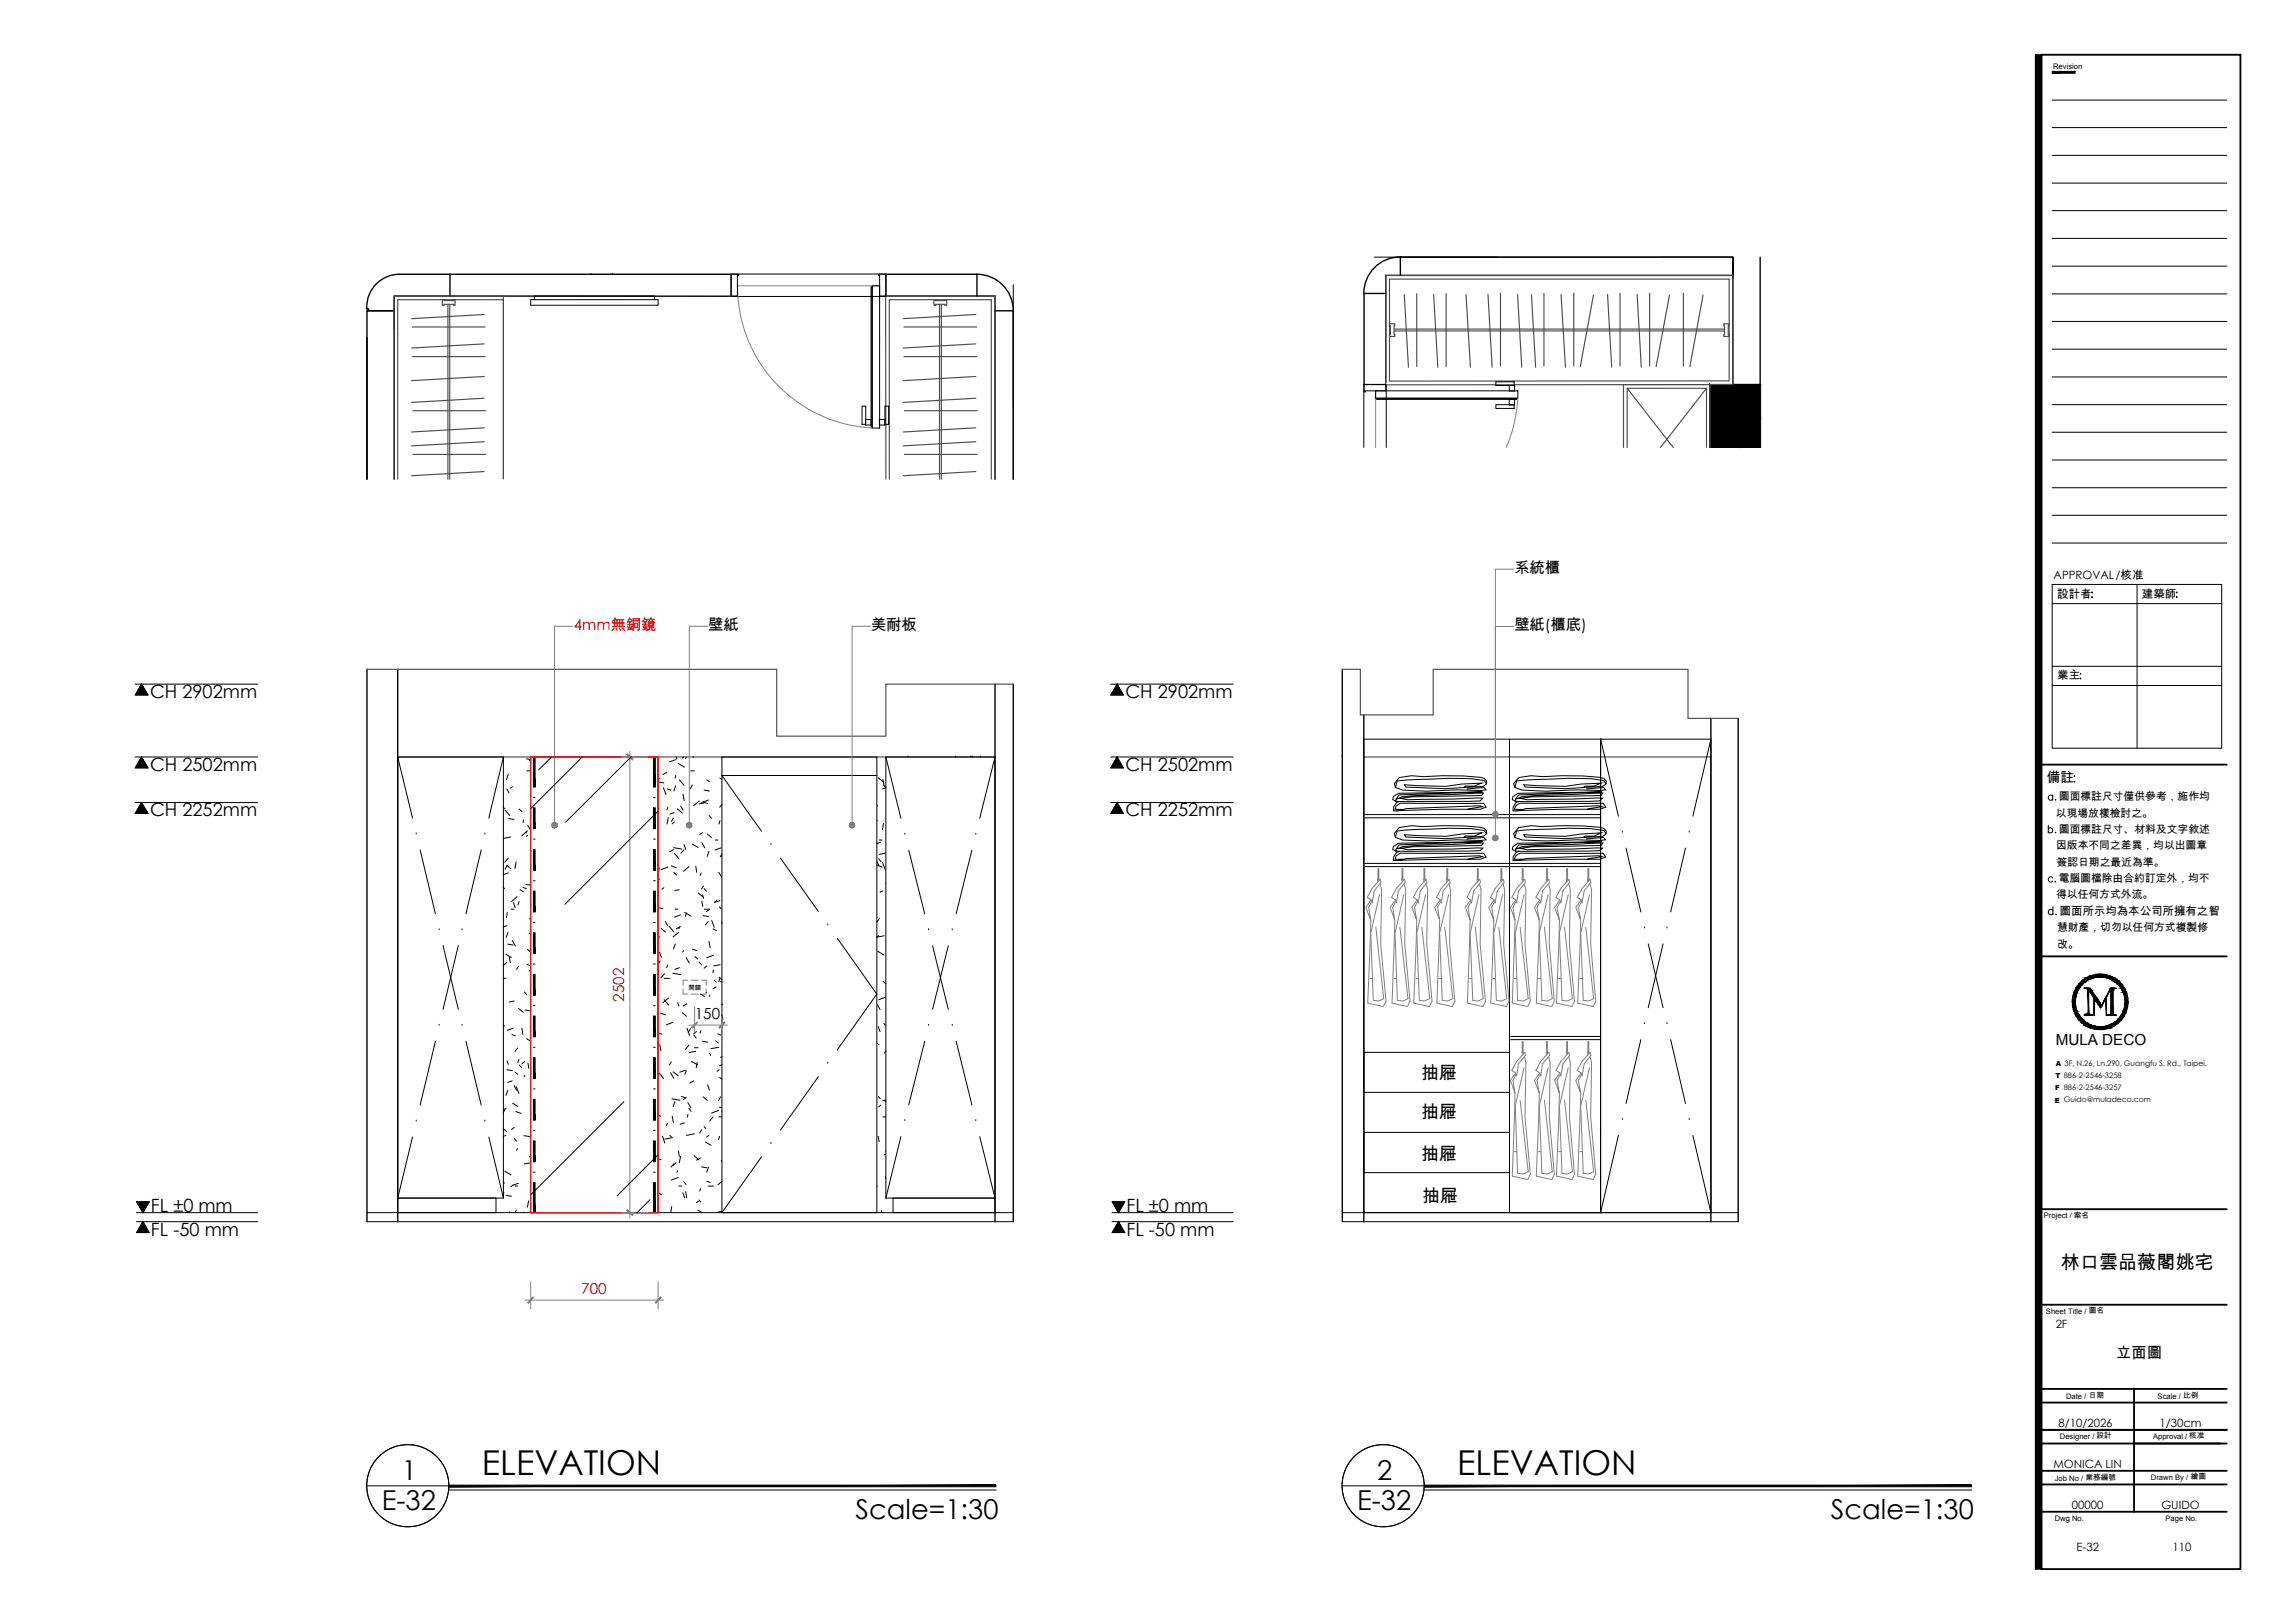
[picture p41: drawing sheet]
<svg xmlns="http://www.w3.org/2000/svg" width="420mm" height="297mm" viewBox="0 0 420 297" stroke-linecap="round" stroke-linejoin="round" font-family="sans-serif">
<defs><g id="words">
<g font-size="6.3">
<text x="88.2" y="269.9">ELEVATION</text>
<text x="266.8" y="269.9">ELEVATION</text>
</g>
<g font-size="5">
<text x="73.6" y="270.9">1</text>
<text x="252.1" y="270.9">2</text>
<text x="69.9" y="276.3">E-32</text>
<text x="156.6" y="278">Scale=1:30</text>
<text x="248.5" y="276.3">E-32</text>
<text x="335.2" y="278">Scale=1:30</text>
</g>
<text font-size="3.5" x="377.3" y="232.3">林口雲品薇閣姚宅</text>
<g font-size="3.3">
<text x="27.5" y="127.7">CH 2902mm</text>
<text x="206" y="127.7">CH 2902mm</text>
<text x="27.5" y="141">CH 2502mm</text>
<text x="206" y="141">CH 2502mm</text>
<text x="27.5" y="149.4">CH 2252mm</text>
<text x="206" y="149.4">CH 2252mm</text>
<text x="260.2" y="197.4">抽屜</text>
<text x="260.2" y="204.6">抽屜</text>
<text x="260.2" y="212.3">抽屜</text>
<text x="27.6" y="221.7">FL ±0 mm</text>
<text x="206.2" y="221.7">FL ±0 mm</text>
<text x="260.4" y="219.9">抽屜</text>
<text x="27.6" y="226.2">FL -50 mm</text>
<text x="206.2" y="226.2">FL -50 mm</text>
</g>
<g font-size="2.8">
<text x="277.2" y="104.9">系統櫃</text>
<text x="129.7" y="115.4">壁紙</text>
<text x="159.5" y="115.4">美耐板</text>
<text x="277.2" y="115.4">壁紙(櫃底)</text>
<text x="127.2" y="186.5">150</text>
<text x="376.3" y="191.3">MULA DECO</text>
<text x="387.4" y="248.5">立面圖</text>
</g>
<g font-size="2.8" fill="#f00">
<text x="105" y="115.4">4mm無銅鏡</text>
<text x="114.3" y="183.3" transform="rotate(-90 114.3 183.3)">2502</text>
<text x="106.4" y="236.9">700</text>
</g>
<text font-size="2.5" x="374.7" y="143.2">備註</text>
<g font-size="2.1">
<text x="376" y="106">APPROVAL/核准</text>
<text x="376.6" y="109.4">設計者</text>
<text x="392.1" y="109.4">建築師</text>
<text x="376.6" y="124.3">業主</text>
<text x="377.1" y="167.4">圖面所示均為本公司所擁有之智</text>
<text x="376.3" y="243.1">2F</text>
<text x="376.9" y="261.2">8/10/2026</text>
<text x="395.4" y="261.2">1/30cm</text>
<text x="375.9" y="268.7">MONICA LIN</text>
<text x="379.3" y="276.2">00000</text>
<text x="395.7" y="276.2">GUIDO</text>
<text x="380.2" y="283.8">E-32</text>
<text x="397.7" y="283.8">110</text>
</g>
<g font-size="2">
<text x="376.4" y="149.5">以現場放樣檢討之。</text>
<text x="376.9" y="146.5">圖面標註尺寸僅供參考，施作均</text>
<text x="376.4" y="155.4">因版本不同之差異，均以出圖章</text>
<text x="376.9" y="152.4">圖面標註尺寸、材料及文字敘述</text>
<text x="376.5" y="158.4">簽認日期之最近為準。</text>
<text x="376.9" y="161.4">電腦圖檔除由合約訂定外，均不</text>
<text x="376.4" y="164.4">得以任何方式外流。</text>
<text x="376.6" y="170.4">慧財產，切勿以任何方式複製修</text>
<text x="376.6" y="173.4">改。</text>
</g>
<g font-size="1.4">
<text x="375.9" y="12.6">Revision</text>
<text x="374.2" y="222.9">Project / 案名</text>
<text x="374.6" y="240.4">Sheet Title / 圖名</text>
<text x="378.2" y="256.1">Date / 日期</text>
<text x="395" y="256.1">Scale / 比例</text>
<text x="377.1" y="263.4">Designer / 設計</text>
<text x="394.2" y="263.4">Approval / 核准</text>
<text x="376.2" y="271">Job No / 業務編號</text>
<text x="393.8" y="270.8">Drawn By / 繪圖</text>
<text x="376.2" y="278.3">Dwg No.</text>
<text x="396.5" y="278.3">Page No.</text>
</g>
<g font-size="1.3">
<text x="376.3" y="197.3">T 886-2-2546-3258</text>
<text x="376.3" y="195.1">A 3F, N.26, Ln.290, Guangfu S. Rd., Taipei.</text>
<text x="376.2" y="201.8">E Guido@muladeco.com</text>
<text x="376.3" y="199.5">F 886-2-2546-3257</text>
</g>
<text font-size="1.2" x="126" y="181.1">開關</text>
</g></defs>
<!-- layer: I-ELEV1 -->
<path d="M67.2 122.5v101.1M72.8 122.5v101.1M182.2 125.2v98.4M185.5 125.2v98.4M245.7 122.5v101.1M249.7 130.8v92.8M313.2 131.5v92.1M318.2 131.5v92.1" fill="none" stroke="#000" stroke-width=".25"/>
<!-- layer: I-ELEV2 -->
<path d="M67.2 122.5h75v12.2h20v-9.5h23.3M72.8 138.5h109.4M245.7 138.5h.1M245.7 122.5h3.3v8.3h13.4v-8.3h46.6v9h9.2M249.7 138.5h63.5" fill="none" stroke="#4c4c4c" stroke-width=".21"/>
<!-- layer: I-ELEV4 -->
<path d="M67.2 221.9h118.3M67.2 223.6h118.3M245.7 221.9h72.5M245.7 223.6h72.5" fill="none" stroke="#000" stroke-width=".18"/>
<!-- layer: I-ELEV252 -->
<g fill="none" stroke="#000" stroke-width=".18">
<path d="M72.8 138.5h19.4v80.8h-19.4zM72.8 138.5l2.7 11.2M92.2 138.5l-2.7 11.2M101 138.5l-2.4 2.4M106.6 138.5l-9.4 9.5M115.5 138.5l-12 12M132.2 138.5h28.3v3.4h-28.3zM162.2 138.5h20v80.8h-20zM162.2 138.5l2.7 11.3M182.2 138.5l-2.8 11.3M245.7 138.5h.1M276.4 135.3v86.6v-29.3h-26.7v7.3h26.7v7.3h-26.7v7.4h26.7"/>
<path d="M293 135.3h20.2v86.6h-20.2zM293 135.3v86.6M293 135.3l3.3 14.1M293.2 135.3h-43.5v86.6h43.3M313.2 135.3l-3.3 14.1M76.2 152.6h.1M76.9 155.6l2.8 11.6M88.1 155.6l-2.8 11.6M88.8 152.6h.1M97.7 146h.3M97.7 153.6h.3M119.6 146h.4"/>
<path d="M119.6 153.6h.4M120.5 148.4l-17.1 17.1M132.2 141.9v80h28.3v-80h-28.3l7.2 10.2M141.1 154.6h.1M142.9 157l6.9 9.8M165.7 152.7h.1M166.4 155.6l2.9 11.6M177.9 155.6l-2.9 11.6M178.6 152.7h.1M249.9 158.6h43.1M249.9 158h43.1M249.9 149.7h43.1"/>
<path d="M249.9 149.1h43.1M297 152.3h.1M297.7 155.2l2.7 11.7M308.6 155.2l-2.7 11.7M309.2 152.3h.1M80.4 170.2h.1M81.1 173l2.8 11.7M83.9 173l-2.8 11.7M84.6 170.2h.1M97.7 161.2h.3M97.7 168.8h.3M97.7 176.4h.3"/>
<path d="M119.6 161.2h.4M119.6 168.8h.4M119.6 176.4h.4M151.6 169.3h.1M153.3 171.7l7.2 10.2-7.2 10.2M170 170.2h.1M170.7 173.1l2.9 11.6M173.6 173.1l-2.9 11.6M174.3 170.2h.1M301.1 169.8h.1M301.8 172.7l2.7 11.7M304.5 172.7l-2.7 11.7"/>
<path d="M305.2 169.8h.1M79.7 190.6l-2.8 11.7M80.4 187.6h.1M84.6 187.6h.1M85.3 190.6l2.8 11.7M97.7 184.1h.3M97.7 191.7h.3M97.7 199.3h.3M119.6 184.1h.4M119.6 191.7h.4M119.6 199.3h.4M149.8 197l-6.9 9.8"/>
<path d="M151.6 194.6h.1M169.3 190.6l-2.9 11.6M170 187.6h.1M174.3 187.6h.1M175 190.6l2.9 11.6M276.6 190.3h16.4M276.6 189.7h16.4M300.4 190.3l-2.7 11.7M301.1 187.4h.1M305.2 187.4h.1M305.9 190.3l2.7 11.7M72.8 219.3h18v2.6h-18z"/>
<path d="M75.5 208.1l-2.7 11.2M76.2 205.2h.1M88.8 205.2h.1M89.5 208.1l2.7 11.2M97.7 206.9h.3M97.7 214.5h.3M114.2 201.6l-17 17.1M119 219.6l-2.4 2.3M119.6 206.9h.4M119.6 214.5h.4M120.5 211.4l-7.5 7.4M139.4 211.7l-7.2 10.2"/>
<path d="M141.1 209.3h.1M163.5 219.3h18.7v2.6h-18.7zM164.9 208l-2.7 11.3M165.7 205.1h.1M178.6 205.1h.1M179.4 208l2.8 11.3M296.3 207.8l-3.3 14.1M297 204.9h.1M309.2 204.9h.1M309.9 207.8l3.3 14.1M97.7 221.9h.3M119.6 221.9h.4"/>
<path d="M276.6 221.9h16.6"/>
</g>
<!-- layer: Accessory -->
<g fill="none" stroke="#000" stroke-width=".18">
<path d="M255.7 155.4l1-.4 2.3-.2 12.6-.5-.4 .5-12.5 .2-2.2 .3 1.2 .2 13.8-.3-.5 .5-15.4 .1v-.4l.6-.8 15.2-.6-15.4 .3-.9 .6-.1 .6 .6 .3M255.7 146.2l1-.4 2.3-.2 12.6-.5-.4 .5-12.5 .2-2.2 .3 1.2 .3 13.8-.3-.5 .5-15.4 .1v-.5l.6-.7 15.2-.6-15.4 .3-.9 .6-.1 .5 .6 .4M256.2 155.8l-.5 .2-.6 .8v.7h1.1M256.2 146.7l-.5 .2-.6 .8v.7h1.1M256.8 157.3h-1.4l.2-.7 .8-.4h15.2l.5 .7-1.1 .4h-7.1l-7.7 .2 1.3-.4 13.4-.5 .5 .2-2.7 .5M267.9 153.3l.4-.3h1.6l1.4-.6-3.7 .2-2.9 .5-7.6-.3 .2 .4 7.3 .3 7-.4 .6-.5-.5-.6-2.2-.3-4.1-.1-5.7 .2-3.9 .3-.3 1.2 1.3 .4 4.3 .2 5.6-.2 4.4 .1 1-.1-.4-.4-3.1 .2M267.9 144.1l.4-.2h1.6l1.4-.6-3.7 .2-2.9 .4-7.6-.3 .2 .4 7.3 .3 7-.4 .6-.4-.5-.6-2.2-.4-4.1-.1-5.7 .2-3.9 .3-.3 1.2 1.3 .5 4.3 .2 5.6-.2 4.4 .1 1-.1-.4-.5-3.1 .3M268.7 148.1l2.7-.5-.5-.1-13.4 .5-1.3 .4 7.7-.3h7.1l1.1-.4-.5-.7h-15.2l-.8 .5-.2 .6 1.4 .1M272.2 152.6v-.5l-.5-.5-.7-.2-3.1-.2-3.8-.1-3.5 .2-2.2-.2-2.2 .4-.9 1.1 .2 .7M272.2 143.5v-.6l-.5-.4-.7-.2-3.1-.3h-3.8l-3.5 .1-2.2-.1-2.2 .3-.9 1.1 .2 .7M277.6 155.4l1-.4 2.3-.2 12.6-.5-.4 .5-12.6 .2-2.2 .3 1.3 .2 13.8-.3-.6 .5-15.3 .1v-.4l.5-.8 15.3-.6-15.4 .3-.9 .6-.1 .6 .6 .3M277.6 146.2l1-.4 2.3-.2 12.6-.5-.4 .5-12.6 .2-2.2 .3 1.3 .3 13.8-.3-.6 .5-15.3 .1v-.5l.5-.7 15.3-.6-15.4 .3-.9 .6-.1 .5 .6 .4"/>
<path d="M278.1 155.8l-.6 .2-.5 .8v.7h1M278.1 146.7l-.6 .2-.5 .8v.7h1M278.7 157.3h-1.5l.3-.7 .8-.4h15.2l.5 .7-1.2 .4h-7l-7.8 .2 1.4-.4 13.3-.5 .6 .2-2.7 .5M289.8 153.3l.4-.3h1.6l1.4-.6-3.8 .2-2.8 .5-7.6-.3 .2 .4 7.3 .3 7-.4 .5-.5-.4-.6-2.3-.3-4-.1-5.7 .2-3.9 .3-.4 1.2 1.4 .4 4.3 .2 5.6-.2 4.3 .1 1.1-.1-.4-.4-3.2 .2M289.8 144.1l.4-.2h1.6l1.4-.6-3.8 .2-2.8 .4-7.6-.3 .2 .4 7.3 .3 7-.4 .5-.4-.4-.6-2.3-.4-4-.1-5.7 .2-3.9 .3-.4 1.2 1.4 .5 4.3 .2 5.6-.2 4.3 .1 1.1-.1-.4-.5-3.2 .3M290.6 148.1l2.7-.5-.6-.1-13.3 .5-1.4 .4 7.8-.3h7l1.2-.4-.5-.7h-15.2l-.8 .5-.3 .6 1.5 .1M294 152.6v-.5l-.4-.5a40.4 40.4 0 0 0-11.2-.3l-2.1-.2-2.3 .4-.9 1.1 .2 .7M294 143.5v-.6l-.4-.4a40.4 40.4 0 0 0-11.2-.4l-2.1-.1-2.3 .3-.9 1.1 .2 .7"/>
</g>
<!-- layer: fo -->
<g fill="none" stroke="#808080" stroke-width=".18">
<path d="M252.3 159h.1v1.9h-.1zM256.7 159h.1v1.9h-.1zM260.7 159h.2v1.9h-.2zM264.9 159h.1v1.9h-.1zM270.5 159h.1v1.9h-.1zM274.8 159h.2v1.9h-.2zM278.7 159h.1v1.9h-.1zM283.1 159h.2v1.9h-.2zM286.8 159h.2v1.9h-.2zM290.7 159h.2v1.9h-.2zM250.8 179.1h.4M251 164.7l-.9 1.4 .9 2.3-.4-2.3 .5-1.1"/>
<path d="M252.6 163.7l-1.6 7.1 .4 12.3 1 .1 .9-.4-1.4-13.1M252.6 161.7l.3 1.1-.1 9.9 .9 10.5-.5 1-2.8-.6 .6-15.2M252.7 160.9l-1.5 1.7-.9 1.6 .7 .5 .2 .6 .4-2.2 1.2-1.6M255.2 179.1h.5M255.5 164.7l-1 1.4 .9 2.3-.4-2.3 .5-1.1M257 163.7l-1.6 7.1 .4 12.3 1 .1 1-.4-1.5-13.1M257 161.7l.3 1.1-.1 9.9 .9 10.5-.4 1-2.9-.6 .6-15.2M257.1 160.9l-1.4 1.7-.9 1.6 .7 .5 .2 .6 .3-2.2 1.3-1.6M259.2 179.1h.5M259.5 164.7l-1 1.4 .9 2.3-.4-2.3 .5-1.1M261 163.7l-1.6 7.1 .4 12.3 1 .1 .9-.4-1.4-13.1M261.1 161.7l.3 1.1-.2 9.9 1 10.5-.5 1-2.9-.6 .6-15.2"/>
<path d="M261.1 160.9l-1.5 1.7-.9 1.6 .8 .5 .1 .6 .4-2.2 1.2-1.6M263.4 179.1h.5M263.7 164.7l-1 1.4 .9 2.3-.4-2.3 .5-1.1M265.2 163.7l-1.6 7.1 .4 12.3 1 .1 1-.4-1.5-13.1M265.3 161.7l.3 1.1-.2 9.9 1 10.5-.5 1-2.8-.6 .5-15.2M265.3 160.9l-1.4 1.7-.9 1.6 .7 .5 .2 .6 .3-2.2 1.3-1.6M269 179.1h.5M269.2 164.7l-.9 1.4 .9 2.3-.4-2.3 .5-1.1M270.8 163.7l-1.6 7.1 .4 12.3 1 .1 .9-.4-1.4-13.1M270.8 161.7l.3 1.1-.1 9.9 .9 10.5-.4 1-2.9-.6 .6-15.2M270.9 160.9l-1.5 1.7-.8 1.6 .6 .5 .2 .6 .4-2.2 1.3-1.6M273.3 179.1h.5"/>
<path d="M273.6 164.7l-1 1.4 .9 2.3-.4-2.3 .5-1.1M275.1 163.7l-1.6 7.1 .4 12.3 1 .1 .9-.4-1.4-13.1M275.2 161.7l.3 1.1-.2 9.9 1 10.5-.5 1-2.9-.6 .6-15.2M275.2 160.9l-1.5 1.7-.8 1.6 .7 .5 .1 .6 .4-2.2 1.3-1.6M277.2 179.1h.5M277.5 164.7l-1 1.4 .9 2.3-.4-2.3 .5-1.1M279 163.7l-1.6 7.1 .4 12.3 1 .1 1-.4-1.5-13.1M279.1 161.7l.3 1.1-.2 9.9 1 10.5-.5 1-2.8-.6 .5-15.2M279.1 160.9l-1.4 1.7-.9 1.6 .7 .5 .2 .6 .3-2.2 1.3-1.6M281.7 179.1h.4M281.9 164.7l-1 1.4 .9 2.3-.4-2.3 .5-1.1M283.4 163.7l-1.6 7.1 .5 12.3 1 .1 .9-.4-1.5-13.1"/>
<path d="M283.5 161.7l.3 1.1-.2 9.9 1 10.5-.5 1-2.8-.6 .5-15.2M283.5 160.9l-1.4 1.7-.9 1.6 .7 .5 .2 .6 .3-2.2 1.3-1.6M285.4 179.1h.4M285.6 164.7l-1 1.4 .9 2.3-.4-2.3 .5-1.1M287.1 163.7l-1.6 7.1 .5 12.3 .9 .1 1-.4-1.5-13.1M287.2 161.7l.3 1.1-.2 9.9 .9 10.5-.4 1-2.9-.6 .6-15.2M287.2 160.9l-1.4 1.7-.9 1.6 .7 .5 .2 .6 .3-2.2 1.3-1.6M289.3 179.1h.4M289.5 164.7l-1 1.4 .9 2.3-.4-2.3 .5-1.1M291 163.7l-1.6 7.1 .5 12.3 .9 .1 1-.4-1.5-13.1M291.1 161.7l.3 1.1-.2 9.9 .9 10.5-.4 1-2.9-.6 .6-15.2M291.1 160.9l-1.5 1.7-.8 1.6 .7 .5 .1 .6 .4-2.2 1.3-1.6"/>
<path d="M277.5 196.4l-1 1.3 .9 2.4-.4-2.4 .5-1M278.7 190.7h.1v1.9h-.1zM279 195.4l-1.6 7 .4 12.3 1 .2 1-.5-1.5-13M279.1 193.4l.3 1.1-.2 9.9 1 10.5-.5 1-2.8-.6 .5-15.2M279.1 192.6l-1.4 1.7-.9 1.6 .7 .5 .2 .5 .3-2.2 1.3-1.5M281.9 196.4l-1 1.3 .9 2.4-.4-2.4 .5-1M283.1 190.7h.2v1.9h-.2zM283.4 195.4l-1.6 7 .5 12.3 1 .2 .9-.5-1.5-13M283.5 193.4l.3 1.1-.2 9.9 1 10.5-.5 1-2.8-.6 .5-15.2M283.5 192.6l-1.4 1.7-.9 1.6 .7 .5 .2 .5 .3-2.2 1.3-1.5M285.6 196.4l-1 1.3 .9 2.4-.4-2.4 .5-1M286.8 190.7h.2v1.9h-.2z"/>
<path d="M287.1 195.4l-1.6 7 .5 12.3 .9 .2 1-.5-1.5-13M287.2 193.4l.3 1.1-.2 9.9 .9 10.5-.4 1-2.9-.6 .6-15.2M287.2 192.6l-1.4 1.7-.9 1.6 .7 .5 .2 .5 .3-2.2 1.3-1.5M289.5 196.4l-1 1.3 .9 2.4-.4-2.4 .5-1M290.7 190.7h.2v1.9h-.2zM291 195.4l-1.6 7 .5 12.3 .9 .2 1-.5-1.5-13M291.1 193.4l.3 1.1-.2 9.9 .9 10.5-.4 1-2.9-.6 .6-15.2M291.1 192.6l-1.5 1.7-.8 1.6 .7 .5 .1 .5 .4-2.2 1.3-1.5M277.2 210.8h.5M281.7 210.8h.4M285.4 210.8h.4M289.3 210.8h.4"/>
</g>
<g fill="none" stroke="#808080" stroke-width=".18">
<path d="M252.3 160.9l-.1 .5M252.4 160.9h.1M252.4 160.9v.3M252.7 160.9l.1 .6M256.7 160.9h.1M256.7 160.9v.5M256.8 160.9l.1 .3M257.1 160.9l.2 .6M260.7 160.9l-.1 .5M260.9 160.9h.1M260.9 160.9v.3M261.1 160.9l.1 .6"/>
<path d="M264.9 160.9h.1M264.9 160.9v.5M265 160.9l.1 .3M265.3 160.9l.2 .6M270.5 160.9l-.1 .5M270.6 160.9l.1 .3M270.9 160.9l.2 .6M274.8 160.9l-.1 .5M275 160.9v.3M275.2 160.9l.2 .6M278.7 160.9h.1M278.7 160.9v.5"/>
<path d="M278.8 160.9h.1M278.9 160.9v.3M279.1 160.9l.2 .6M283.1 160.9v.5M283.3 160.9h.1M283.3 160.9v.3M283.5 160.9l.2 .6M286.8 160.9h.1M286.8 160.9v.5M287 160.9h.1M287 160.9v.3M287.2 160.9l.2 .6"/>
<path d="M290.7 160.9v.5M290.9 160.9h.1M290.9 160.9v.3M291.1 160.9l.2 .6M278.7 192.6h.1M278.7 192.6v.5M278.8 192.6h.1M278.9 192.6v.3M279.1 192.6l.2 .6M283.1 192.6v.5M283.3 192.6h.1M283.3 192.6v.3"/>
<path d="M283.5 192.6l.2 .6M286.8 192.6v.5M286.8 192.6h.1M287 192.6h.1M287 192.6v.3M287.2 192.6l.2 .6M290.7 192.6v.5M290.9 192.6h.1M290.9 192.6v.3M291.1 192.6l.2 .6"/>
</g>
<!-- layer: I-ELEV-TEXT -->
<path d="M25.9 125.2l1.2 2h-2.3zM25.9 138.5l1.2 2h-2.3zM204.5 125.2l1.2 2h-2.3zM204.5 138.5l1.2 2h-2.3zM25.9 146.9l1.2 2h-2.3zM204.5 146.9l1.2 2h-2.3zM25 219.9h2.3l-1.1 2zM203.6 219.9h2.3l-1.1 2zM26.2 223.6l1.1 2h-2.3zM204.8 223.6l1.1 2h-2.3z" fill="#000" stroke="#000" stroke-width=".18"/>
<g fill="none" stroke="#000" stroke-width=".18">
<path d="M24.7 125.2h22.5M24.7 138.5h22.5M25.9 125.2l1.2 2h-2.3zM25.9 138.5l1.2 2h-2.3zM203.3 125.2h22.5M203.3 138.5h22.5M204.5 125.2l1.2 2h-2.3zM204.5 138.5l1.2 2h-2.3zM24.7 146.9h22.5M25.9 146.9l1.2 2h-2.3zM203.3 146.9h22.5M204.5 146.9l1.2 2h-2.3z"/>
<path d="M25 219.9h2.3l-1.1 2zM203.6 219.9h2.3l-1.1 2zM25 221.9h22.2M25 223.6h22.2M26.2 223.6l1.1 2h-2.3zM203.6 221.9h22.2M203.6 223.6h22.2M204.8 223.6l1.1 2h-2.3z"/>
</g>
<!-- layer: I-DWGTITLE -->
<g fill="none" stroke="#000" stroke-width=".18">
<path d="M67.2 271.9h15M82.1 272.7h100.3M245.7 271.9h15.1M260.7 272.7h100.3"/>
<circle cx="74.7" cy="271.9" r="7.5"/>
<circle cx="253.2" cy="271.9" r="7.5"/>
</g>
<g fill="#000" stroke="#000" stroke-width=".18">
<path d="M82.2 271.8v.3l100.1-.3zM82.2 272.1l100.1-.3v.3z"/>
<path d="M260.8 271.8v.3l100.1-.3zM260.8 272.1l100.1-.3v.3z"/>
</g>
<!-- layer: 0 -->
<g fill="#808080" stroke="#808080" stroke-width=".18">
<path d="M126.2 151v.5h-.3zM125.7 151.3l.2 .2 .3-.5zM125.7 151h.5l-.5 .3z"/>
<path d="M125.7 150.8l.5 .2h-.5zM125.7 150.8l.5 .2-.3-.4zM125.9 150.6l.3-.1v.5z"/>
<path d="M126.2 150.5l.2 .1-.2 .4zM126.4 150.6l-.2 .4 .4-.2zM126.2 151l.4-.2 .1 .2z"/>
<path d="M126.2 151h.5l-.1 .3zM126.2 151l.2 .5 .2-.2zM126.2 151l.2 .5h-.2z"/>
<path d="M156 151v.5h-.3zM155.5 151.3l.2 .2 .3-.5zM155.5 151h.5l-.5 .3z"/>
<path d="M155.5 150.8l.5 .2h-.5zM155.5 150.8l.5 .2-.3-.4zM155.7 150.6l.3-.1v.5z"/>
<path d="M156 150.5l.3 .1-.3 .4zM156.3 150.6l-.3 .4 .4-.2zM156 151l.4-.2 .1 .2z"/>
<path d="M156 151h.5l-.1 .3zM156 151l.3 .5 .1-.2zM156 151l.3 .5h-.3z"/>
<path d="M273.8 153.4v.5l-.3-.1zM273.3 153.6l.2 .2 .3-.4zM273.3 153.4h.5l-.5 .2z"/>
<path d="M273.3 153.1l.5 .3h-.5zM273.5 152.9l-.2 .2 .5 .3zM273.5 152.9h.3v.5z"/>
<path d="M273.8 152.9h.2l-.2 .5zM274 152.9l-.2 .5 .4-.3zM273.8 153.4l.4-.3 .1 .3z"/>
<path d="M273.8 153.4h.5l-.1 .2zM273.8 153.4l.2 .4 .2-.2zM273.8 153.4l.2 .4-.2 .1z"/>
<path d="M273.8 149.1v.4h-.3zM273.3 149.3l.2 .2 .3-.4zM273.3 149.1h.5l-.5 .2z"/>
<path d="M273.3 148.8l.5 .3h-.5zM273.5 148.6l-.2 .2 .5 .3zM273.5 148.6h.3v.5z"/>
<path d="M273.8 148.6h.2l-.2 .5zM274 148.6l-.2 .5 .4-.3zM273.8 149.1l.4-.3 .1 .3z"/>
<path d="M273.8 149.1h.5l-.1 .2zM273.8 149.1l.2 .4 .2-.2zM273.8 149.1l.2 .4h-.2z"/>
<path d="M101.5 151v.5h-.2zM101.1 151.3l.2 .2 .2-.5zM101 151h.5l-.4 .3z"/>
<path d="M101.1 150.8l.4 .2h-.5zM101.1 150.8l.4 .2-.2-.4zM101.3 150.6l.2-.1v.5z"/>
<path d="M101.5 150.5l.3 .1-.3 .4zM101.8 150.6l-.3 .4 .5-.2zM101.5 151l.5-.2v.2z"/>
<path d="M101.5 151h.5v.3zM101.5 151l.3 .5 .2-.2zM101.5 151l.3 .5h-.3z"/>
<path d="M126.6 188l.1 .2 .9-1.1zM127.6 187.1h.1l-1 1.1z"/>
<path d="M132.6 187.1l-.9 1.1 1-1.1zM131.6 188l1-.9-.9 1.1z"/>
<path d="M97.6 237.4l-.9 1.1 1-1zM97.6 237.4l-.9 1.1-.1-.1z"/>
<path d="M120.9 237.4l-1 1 .2 .1zM120.9 237.4l.1 .1-.9 1z"/>
<path d="M114.8 221.5l1.1 .9-1-1zM114.8 221.5l1.1 .9-.1 .1z"/>
<path d="M114.8 138.1l1 1 .1-.1zM114.8 138.1l.1-.1 1 1z"/>
</g>
<path d="M104.9 114.6h-3.4v36.4M129.6 114.6h-3.4v36.4M159.4 114.6h-3.4v36.4M277.2 114.7h-3.4v38.7M277.2 104.2h-3.4v44.9" fill="none" stroke="#808080" stroke-width=".18"/>
<!-- layer: I-ELEV5 -->
<path d="M97.2 138.5h23.3v83.4h-23.3z" fill="none" stroke="#000" stroke-width=".18"/>
<!-- layer: I-ELEV252 -->
<g fill="#000" stroke="#000" stroke-width=".18">
<path d="M97.7 138.5l.3 5.5v-5.5zM97.7 138.5l.3 5.5h-.3z"/>
<path d="M119.6 138.5l.4 5.5v-5.5zM119.6 138.5l.4 5.5h-.4z"/>
<path d="M97.7 147.9l.3 3.8v-3.8zM97.7 147.9l.3 3.8h-.3z"/>
<path d="M97.7 155.5l.3 3.8v-3.8zM97.7 155.5l.3 3.8h-.3z"/>
<path d="M119.6 147.9l.4 3.8v-3.8zM119.6 147.9l.4 3.8h-.4z"/>
<path d="M119.6 155.5l.4 3.8v-3.8zM119.6 155.5l.4 3.8h-.4z"/>
<path d="M97.7 163.1l.3 3.8v-3.8zM97.7 163.1l.3 3.8h-.3z"/>
<path d="M97.7 170.7l.3 3.8v-3.8zM97.7 170.7l.3 3.8h-.3z"/>
<path d="M97.7 178.3l.3 3.8v-3.8zM97.7 178.3l.3 3.8h-.3z"/>
<path d="M119.6 163.1l.4 3.8v-3.8zM119.6 163.1l.4 3.8h-.4z"/>
<path d="M119.6 170.7l.4 3.8v-3.8zM119.6 170.7l.4 3.8h-.4z"/>
<path d="M119.6 178.3l.4 3.8v-3.8zM119.6 178.3l.4 3.8h-.4z"/>
<path d="M97.7 186l.3 3.8v-3.8zM97.7 186l.3 3.8h-.3z"/>
<path d="M97.7 193.6l.3 3.8v-3.8zM97.7 193.6l.3 3.8h-.3z"/>
<path d="M119.6 186l.4 3.8v-3.8zM119.6 186l.4 3.8h-.4z"/>
<path d="M119.6 193.6l.4 3.8v-3.8zM119.6 193.6l.4 3.8h-.4z"/>
<path d="M97.7 201.2l.3 3.8v-3.8zM97.7 201.2l.3 3.8h-.3z"/>
<path d="M97.7 208.8l.3 3.8v-3.8zM97.7 208.8l.3 3.8h-.3z"/>
<path d="M97.7 216.4l.3 5.5v-5.5zM97.7 216.4l.3 5.5h-.3z"/>
<path d="M119.6 201.2l.4 3.8v-3.8zM119.6 201.2l.4 3.8h-.4z"/>
<path d="M119.6 208.8l.4 3.8v-3.8zM119.6 208.8l.4 3.8h-.4z"/>
<path d="M119.6 216.4l.4 5.5v-5.5zM119.6 216.4l.4 5.5h-.4z"/>
</g>
<!-- layer: I-ELEV6 -->
<path d="M125.9 179.4h-.8v1M126.5 179.4h1.3M128.4 179.4h.9v1M125.1 181v.9h.8M126.5 181.9h1.3M129.3 181v.9h-.9" fill="none" stroke="#808080" stroke-width=".18"/>
<!-- layer: I-WALL-HATCH -->
<g fill="none" stroke="#000" stroke-width=".18">
<path d="M96.4 138.9l.8 .1M97.2 139.1l-.3 .1M123.7 139.1l-1.1 .3M123.8 138.5l.1 .5M124.2 139.7l1.1 .7M125.2 138.5l-.3 .3M125.6 138.5l-.1 .3M127 138.5l-.1 .1M166.2 138.5h.1M175 138.5h.1M177.7 138.5h.1M178 138.5h.1"/>
<path d="M179.5 138.5h.1M92.2 147.8l.3 .2M92.5 148.2l.8 1.1M92.8 158.4l.7 .6M92.8 144.4l.4 .7M92.9 158.4l-.4 .7M93 159.8l-.8 .3M93 157l-.6 .8M93 141.7l-.3 1M93.1 149.8l1 .2M93.5 153.2l-1.3 .2M93.8 144l-.4 .3"/>
<path d="M94.5 157.8l-.2 1.1M95 148.1l.5 .4M95.8 150.1v.5M96.4 141.1h.7M96.5 152.1l-.2 .3M96.5 152.1l-1 .9M96.6 152.9l-.2 .2M96.6 151l.6 1M120.5 143.1l1 .2M120.7 158.9l-.2 .9M120.8 142.4l-.3 .4M121.5 144.2l.4 1.2"/>
<path d="M122.1 141.3l-.7 .5M122.2 144.4l.6 .2M122.3 158.7l-1.3 .5M122.3 147.8l-.2 .4M122.3 149.6l-.2 1.2M122.9 158.5l.9 .3M123.3 149.7l-.4 .6M123.3 155.5l-.7 .4M123.3 155.1l1.5 .3M123.4 159.7l.5 .4M123.4 148.7l-.8 .3M123.4 150.4l-.3 .4"/>
<path d="M123.4 156.2l.9 1M123.7 143.8l-.3 1M123.7 141.9l-.1 .5M124 148l.9 .8M124.4 142.7l.9 1M124.6 147.6l.5 .7M125.1 145.4l.2 1.1M125.2 155.5l-.5 .7M125.2 154.5l.4 1M126.2 158.6l-1.1 .9M126.4 141.1h.7M126.7 143.7l-.3 .7"/>
<path d="M126.8 154.5l1 .6M127.4 158.5l.2 1.2M128 146.6l-1 .8M128.4 159.8l-.2 .4M128.5 154.2l.5 1M128.7 152.4l-.6 .3M128.7 146.8l.8 .3M128.8 147l-.8 .1M128.9 144.6l1 .2M129.4 142.7l.5 .4M129.5 152.6l.8 .7M129.7 146.4l-1.3 .5"/>
<path d="M129.8 155.8l-.3 .9M129.8 149.3l.5 .5M130.9 153.7h.5M131.6 159.7l.5 .9M131.8 142.4l.4 .3M131.8 150.2l-.2 .6M132 155.2l-1.1 .4M132 156.7h.2M132.2 147.3l-.5 .4M132.2 156.3l-.3 .5M160.5 157.7l.4 .7M160.5 154.3l.2 .1"/>
<path d="M160.5 147.4l.2 .1M160.5 158.3l1 .4M160.5 150.2h.1M160.8 142.4l.9 .7M160.9 157.2l.4 .5M161 153.7h.5M161.2 154.1l-.7 .3M161.5 157.8l.5 1.3M161.6 142.6l.2 1.2M161.8 150.7l-.3 1.1M161.8 143.7l.4 .5-.6 .2M162.1 156.2l-1.1 .2"/>
<path d="M92.2 179.1h.4M92.2 162.4l.2 .2M92.6 174.7l1 .5M92.8 176.1l-.6 .6M92.8 169.4l-.6 .3M92.9 167l-.2 1M93 172.8l.9 .2M93 170.6l-.3 1M93.2 175l.2 1.2M93.6 166.4h.5M93.8 172.1l.6 1M94 165.2l.3 .9"/>
<path d="M94.7 164.1l-1.1 .9M94.9 176.9l-.3 .5M95 165l-.2 .6M95.2 162.8l.6 .4M95.8 162.4l.6 .2M96.3 161.9l.9 .1M96.5 176.5l.7 .3M96.6 173.8l.6 .4M96.9 177.6l.3 .4M96.9 168.1l.3 .2M97.2 170.6l-.3 .3M120.5 171.4l.3 .1"/>
<path d="M120.5 166.1l.9 .2M120.7 160.9l-.2 .2M120.7 174.3l.4 .9M120.9 175.9l-.4 .6M121.1 170l.7 .6M121.5 162.5l-.3 .3M121.6 179.1h1M121.7 178.2l-.7 .8M121.8 168.6l.4 .8M122.2 176.6l-.2 .5M122.5 169.5l.9 1M123.2 178.1l1.5 .3"/>
<path d="M123.6 166.4h.5M123.7 172.7l-.4 1M124.2 170.6l-1 .9M124.3 162.8l-.8 .2M124.4 177.1l-.8 .3M124.5 169.7l-.2 .3M124.5 169.6l-.7 .4M124.6 167.5l-1.1 .3M125.2 174l-.2 .2M125.3 167l1.2 .7M125.6 175.2l.6 1.1M125.7 167.1l-.2 .6"/>
<path d="M126.7 173.7l.9 .3M127.2 175.1l.5 .4M127.8 163.4l.9 .8M128 176.1l.4 .5M128.5 164.9l.2 1M128.6 163.8l.2 .6M128.7 167.6l1.1 .2M128.8 162.2l-.4 .5M128.9 162.6l.4 .5M128.9 166.4h1.1M129.4 176.8l-.5 .4M129.7 168.6l-.5 .7"/>
<path d="M129.8 172.3l.2 1.1M129.9 166.5l-.6 .3M130.3 168.5l.5 1.2M130.6 170l.5 .3M130.6 177.5l-.1 .5M130.6 174.8l-1.2 .5M130.8 179.4l.3 .4M131.3 164.7l-.5 .5M131.7 178.8l.5 .5M131.7 166l.3 .4M131.8 164.8l-.8 .3M131.8 179.1l-.2 .6"/>
<path d="M131.8 176.6l-1.1 .2M131.9 179.6l.3 .1M132.2 168.7l-.1 .3M160.7 174.1l1.1 .7M160.9 171.2l-.4 .3 1.4-.2M161 168.1l-.5 .6M161.6 163.1l-.5 .2M161.7 179.6l.5 .4M162.1 161.7h.1M92.2 187.6l.2 .2M92.8 195.8l1 .1M92.8 194.2l.2 .6"/>
<path d="M93 199.5l-.4 1M93.7 189.3l.7 .3M93.8 197.8l-.8 .3M94 188.2l-1.1 .4M94.1 183.2l-.8 .2M94.1 198.7l.5 .8M94.3 196.2l.5 .4M94.5 198.9l.5 1.2M94.8 191.8l-.5 .6M94.9 184.6l.9 .7M95 193.9l-.2 .6M95.1 194.9l.4 .5"/>
<path d="M95.5 188.2l.2 1.1M96 181.6l.4 .5M96.1 194.3l-.6 .4M96.1 196.8l-.2 .3M96.1 184.9l1.1 .1M96.4 190.1l.6 .3M96.6 194.5l.2 1M97.1 191.8h.1M120.5 194.7h.1M120.5 189.1l.7 .2M120.7 196.4l.8 1M120.8 191.2l.2 1.1"/>
<path d="M120.9 185.4l.9 .3M121.6 183l.8 1M122.4 182.7l-1 .8M122.8 196.3l.6 1M122.9 194.3l-.3 .6M123.2 187.1l-1.2 .5M123.2 196.2l1 .7M124.1 183.5l.2 .6M124.9 185.4l.8 .6M125.5 195.9l-1.1 .3M125.6 196l-.2 .6M125.8 183.7l-.7 .4"/>
<path d="M125.8 188.2l.4 1.3M126.1 191.3l-.6 .8M126.4 188.3l-.4 .7M126.6 194.3l1.1 .6M127 197.8l-.7 .4M127 189.5l.5 .5M127.1 191.8h.7M127.3 192.4l-1.1 .2M127.5 188.8l-.5 .4M127.6 194.4l-.1 1M128.2 181.9l.8 .5M128.3 188.6l-.2 .5"/>
<path d="M128.6 190.6l1 .1M129.3 181.6h.1M129.5 198.5l.4 1M129.8 192.8l.3 .4M130 182.1l-.2 .3M131 190.5l.5 .4M131.1 180.6l-.6 .4M131.4 189.2l.6 .3M131.6 191.7l-1.5 .2M131.7 195.8l-.4 .3M131.7 197.2l.5 .3M132.2 193.4l-.3 .1"/>
<path d="M132.2 194.8l-.5 .3M132.2 185.7l.1 .9M132.3 183.8h-.1M160.5 190.9l.4 .3M160.7 183.9l.4 .9M160.8 187.9l.3 .9M161.8 187.3l.3 .4M162.1 182.5l-1.2 .5M162.2 192.3l-.2 .4M92.2 206.6l.6 .5M92.2 216.4l.2 .1M92.3 218.3l-.1 .2"/>
<path d="M92.4 214.4l1.2 .6M92.5 203l-.3 .6M92.6 207.8l-.4 .2M92.7 218.8l.9 .1M92.7 202.8l-.4 .2M93.9 201.9l.9 .6M93.9 216.9l-.4 .3M94.1 206.3l-.5 .4M94.1 208.4l.5 .5M94.3 217.1h.5M94.4 203.4l1 .4M94.7 210.3l-.2 .2"/>
<path d="M94.9 216.6l-1.1 .3M95.9 207.8l1.3 .3M96.8 219.8l-.2 1.1M96.9 211.7l.3 .2M97.1 212.8l-1.1 .2M120.5 218.4h.1M120.5 210.7l.1 .1M120.5 218.2l.6 .5M120.5 204l.4 .3M120.5 212.2h.5M121.3 207.9l.4 1.3M122.2 205.6l-.2 .4"/>
<path d="M122.6 207.8l.5 .4M122.9 208.3l-1.2 .2M123 201.1l1.5 .3M123.1 204.3l.2 1.1M123.4 213l-.5 .6M123.6 201.6l-.4 1M123.8 212.8l-.5 .5M124.1 214.3l-.2 .3M124.2 215.5l-1.3 .5M124.2 210.7l.2 1M124.3 217.1h.5M124.6 211.7l-.2 1.1"/>
<path d="M124.8 200.6l.7 .3M125 218.3l.3 .9M125.2 216.3l.4 .5M125.3 205.5l-.8 .3M125.5 218.1l.2 1.1M125.6 200.8l-.5 .4M125.9 203.9v.6M125.9 201.8l.5 .9M126.1 202.8l.4 .6M127.1 211.5l.9 .8M127.1 207.5l-1.4 .3M127.9 219.8l-.4 .3"/>
<path d="M128 219.6l.3 .4M128.2 211.9l-.7 .4M128.3 217.5l-.2 .5M128.4 206.8l-.3 .6M128.4 213.6l1 .1M128.7 200.7l.8 .7M128.9 206.2l.3 .4M129.2 209l1 .6M129.4 216.2l.6 .2M129.6 217.1h1M129.7 213.6l-.3 .9M129.8 207.8l-.4 .3"/>
<path d="M130.6 204.4l-.7 .8M131.6 203.2l-1.3 .5M131.6 204.4h.5M131.7 202.6l.5 .1M131.7 208l-.2 .6M131.9 200.7l-.4 .8M132 212.4l.2 .2M132.1 203.3l.1 .1M132.2 216.2l-.8 .6M160.5 217.1h.1M160.8 208l.2 .9M160.8 200.7l.4 .4"/>
<path d="M161.2 202.3l-.3 .3M161.6 204.4h.5M161.9 201.4l.3 .1M162.1 215.3l.1 .4M162.2 201.4l-.6 .1M162.2 211.2l-.4 .2M162.2 210.6l-.1 .1M93.2 221.8l.2 .1M94.5 221.5l-.2 .4M95.8 221.9h.1M120.5 220.5h.1M123 220.8l-.2 1.1"/>
<path d="M127.8 221.5l.7 .4M132.2 221.7l-.8 .2M161.3 221.6l.2 .3"/>
</g>
<!-- layer: I-ELEV-DIM -->
<path d="M126.2 187.6h7M127.2 184.3v4.9M132.2 186v4.9" fill="none" stroke="#808080" stroke-width=".18"/>
<!-- layer: $MIRROR -->
<path d="M97.2 138.5h23.3v83.4h-23.3z" fill="none" stroke="#f00" stroke-width=".25"/>
<path d="M113.7 138.5h5M115.3 137.5v85.5M96.1 237.9h25.4M97.2 234.6v5M113.7 221.9h5M120.5 234.6v5" fill="none" stroke="#808080" stroke-width=".18"/>
<!-- layer: I-WALL -->
<path d="M72.2 56.9h-4.7v-.4h-.4a6 6 0 0 1 6-6.3h60.8v4h-61.7v6M82.4 50.2v4M108.2 50.1v.1M112.1 50.1v.1M178.8 50.2a6.7 6.7 0 0 1 6.7 6.7M178.9 54.2v-4h-16.7v4h20v33.5M182.2 56.9h3.3v30.8M256.3 47a6.7 6.7 0 0 0-6.6 6.7M317.2 51v-3.9v3.3h-63.5v20h-4v-16.7h4M322.2 47.1v23.3h-5v-23.3h-60.8v3.3M67.2 87.7v-30.8h5v30.8" fill="none" stroke="#000" stroke-width=".25"/>
<path d="M67.1 61.9l.1 25.8M67.2 61.9l-.1 .1" fill="none" stroke="#000" stroke-width=".18"/>
<!-- layer: I-EQUIP -->
<path d="M67.1 61.9l.1 25.8" fill="none" stroke="#000" stroke-width=".18"/>
<!-- layer: I-FURN-MLWK-H -->
<g fill="none" stroke="#4c4c4c" stroke-width=".21">
<path d="M75.5 59.8h13.3M81 54.8h.3v.2h1.7v-.2h.3v1.1h-.3v-.2h-1.7v.2h-.3zM82 55.7v32M82.3 55.7v32M88.6 57.6l-13.2 .7M165.5 59.8h13.3M171 54.8h.3v.2h1.7v-.2h.3v1.1h-.3v-.2h-1.7v.2h-.3zM172 55.7v32M172.3 55.7v32M178.6 57.6l-13.2 .7M253.7 50.4h63.5v20h-63.5zM254.4 51.1h62.2v18.6l-62.2 .1z"/>
<path d="M254.4 59.3h1v.3h-.2v1.6h.2v.4h-1v-.4h.2v-1.6h-.2zM257.1 53.9l.8 13.3M259.4 53.7v13.4M262.5 53.9l.7 13.3M264.8 53.7v13.4M268.4 53.9l.8 13.3M272.4 53.9l.8 13.3M274.7 53.7v13.3M277.8 53.9l.8 13.3M280.4 53.9l.7 13.3M282.7 53.7v13.3M285.8 53.9l.8 13.3"/>
<path d="M288.1 53.7v13.3M291.7 54l-2.4 13.1M294.3 53.9l.8 13.3M296.6 53.7v13.3M299.7 53.9l.8 13.3M302 53.7v13.3M303.9 47.1h13.3M305.6 54l-2.4 13.1M308.2 53.7v13.3M311.8 54l-2.4 13.1M315.6 59.3h1v.3h-.2v1.6h.2v.4h-1v-.4h.1v-1.6h-.1zM75.5 65.3h13.3"/>
<path d="M75.6 75.2h13.3M88.6 78.3l-13.2 .8M88.6 72.9l-13.2 .7M88.6 62.9l-13.2 .8M88.6 68.9l-13.2 .8M165.5 65.3h13.3M165.6 75.2h13.3M178.6 78.3l-13.2 .8M178.6 72.9l-13.2 .7M178.6 62.9l-13.2 .8M178.6 68.9l-13.2 .8M255.2 60.2h60.5"/>
<path d="M255.2 60.6h60.5M297.9 71.1l8.4 10.8M312.4 71.1l-8.4 10.8M72.1 87.7v-33.5h20.1v33.5v-32.9h-19.4v32.9M75.6 83.2h13.3M88.6 86.3l-13.2 .8M88.6 80.8l-13.2 .8M162.2 87.7l-.1-33.5h20.1v33.5M162.8 87.7v-32.9h18.7v32.9M165.6 83.2h13.3M178.6 86.3l-13.2 .8M178.6 80.8l-13.2 .8"/>
<path d="M297.2 81.9v-11.5h15.9v11.5M297.9 81.9v-10.8h14.5v10.8"/>
</g>
<!-- layer: I-FURN-LOOSE -->
<path d="M185.5 52.1v22.4M251.6 47.1h22.4" fill="none" stroke="#000" stroke-width=".18"/>
<!-- layer: I-FURN-MLWK-L -->
<path d="M185.5 56.9v30.8M256.4 47.1h60.8" fill="none" stroke="#000" stroke-width=".18"/>
<!-- layer: I-WALL-FNS -->
<path d="M97.2 54.8h.6v-.6h22v.6h.7v1.1h-23.3zM97.8 54.8h22" fill="none" stroke="#000" stroke-width=".18"/>
<!-- layer: I-DOOR -->
<path d="M133.9 54.3h28.3" fill="none" stroke="#fff" stroke-width=".18"/>
<g fill="#fff" stroke="#fff" stroke-width=".18">
<path d="M133.9 50.2l28.3 4.1v-4.1zM133.9 50.2l28.3 4.1h-28.3z"/>
<path d="M249.7 70.4h4.1l-4.1 11.5zM253.8 70.4l-4.1 11.5h4.1z"/>
</g>
<g fill="none" stroke="#000" stroke-width=".18">
<path d="M133.9 50.2h28.3v4.1h-28.3zM133.9 50.2h1.3v.2h-.2v3.8h-1.1zM159.5 52.5h.2v25.6h-.2zM159.7 52.3h1.3v26h-1.3zM160.8 50.2h1.4v4h-1.2v-3.8h-.2zM157.8 74.3h.7v3.4h-.7zM158.5 76.8h1v1h-1zM161 76.8h1v1h-1zM162 74.3h.7v3.4h-.7zM249.7 70.4h4v1.1h-3.8v.2h-.2zM251.8 71.5h26.1v1.4h-26.1zM252.1 72.9h25.6v.2h-25.6z"/>
<path d="M273.9 74.1h3.3v.6h-3.3zM273.9 69.9h3.3v.7h-3.3zM276.3 73.1h1v1h-1zM276.3 70.6h1v1h-1zM249.7 81.9v-11.5h4.1v11.5"/>
</g>
<!-- layer: WALL -->
<path d="M135 52.3h26M251.8 71.5v10.4" fill="none" stroke="#808080" stroke-width=".18"/>
<!-- layer: DOOR -->
<path d="M135 52.3a26 26 0 0 0 24.7 26M277.9 72.9a24.9 24.9 0 0 1-2.2 9" fill="none" stroke="#808080" stroke-width=".18"/>
<!-- layer: I-ELEV-DIM -->
<g fill="#000" stroke="#000" stroke-width=".18">
<path d="M322.3 76.6v5.3h-3.6z"/>
<path d="M313.1 70.4h9.2v6.2zM313.1 70.4l5.6 11.5 3.6-5.3zM313.1 70.4l5.6 11.5h-5.6z"/>
</g>
<path d="M322.3 70.4h-9.2v11.5" fill="none" stroke="#000" stroke-width=".25"/>
<!-- layer: 0 -->
<g fill="#000" stroke="#000" stroke-width=".18">
<path d="M383.6 178.3h1.8zM382.9 188.2h3.2l-.7 .2zM384.4 184.3h.3l-.1 .2z"/>
<path d="M372.7 10v277.2l1-277.2zM373.7 10v277.2h-1z"/>
<path d="M375.7 13.4h4.2v-.3zM375.7 13.1h4.2l-4.2 .3z"/>
<path d="M381.2 179.5l-.3 .6 .7-.6zM381.2 179.5l-.3 .6h-.3z"/>
<path d="M381.2 179.4h.4zM381.2 179.4l.4 .1z"/>
<path d="M381.6 179.7l-.4 .5 .6-.5zM381 180.2l.6-.5-.4 .5z"/>
<path d="M381.7 179.6h.2zM381.7 179.6l.1 .1h-.2z"/>
<path d="M381.8 179l-.2 .4 .7-.4zM381.2 179.4l.6-.4-.2 .4z"/>
<path d="M382.3 179.3l-.4 .3 .5-.3zM381.7 179.6l.6-.3-.4 .3z"/>
<path d="M381.9 178.9h.6zM381.8 179h.5z"/>
<path d="M382.4 179.2h.3zM382.3 179.3h.1z"/>
<path d="M382.4 178.7l.1 .2 .7-.2zM381.9 178.9l.5-.2 .1 .2z"/>
<path d="M382.7 179.2l.5-.2h-.3zM382.4 179.2l.5-.2-.2 .2z"/>
<path d="M383.2 178.9h.6zM382.9 179h.3z"/>
<path d="M382.7 178.5l.5 .2 .7-.2zM382.4 178.7l.3-.2 .5 .2z"/>
<path d="M382.9 178.5h1.1zM382.7 178.5h1.2z"/>
<path d="M383.5 178.8h.5zM383.2 178.9h.6z"/>
<path d="M384 178.7l1.5 .1zM383.5 178.8l.5-.1 1.5 .1z"/>
<path d="M383.6 178.3l2.5 .2-.7-.2zM382.9 178.5l.7-.2 2.5 .2z"/>
<path d="M384.9 178.8l.9 .1zM384.9 178.8l.9 .1z"/>
<path d="M385.2 178.9l.8 .1zM385.2 178.9l.8 .1z"/>
<path d="M385.7 179l.9 .2zM385.7 179l.9 .2z"/>
<path d="M384.9 178.5h1.3zM384.9 178.5h1.3z"/>
<path d="M385.1 178.5l1.4 .2-.3-.2zM385.1 178.5l1.4 .2z"/>
<path d="M385.8 178.7l1.3 .2-.6-.2zM385.8 178.7l1.3 .2h-.7z"/>
<path d="M386.3 179.2l.4 .1zM386.3 179.2l.4 .1z"/>
<path d="M386.5 179.3l.8 .3zM386.5 179.3l.8 .3z"/>
<path d="M386.4 178.9l.8 .1zM386.4 178.9l.8 .1z"/>
<path d="M386.6 179l1.2 .4-.6-.4zM386.6 179l1.2 .4h-.4z"/>
<path d="M387.1 179.6l.3 .1zM387.1 179.6l.3 .1z"/>
<path d="M387.2 179.7l.7 .5-.5-.5zM387.2 179.7l.7 .5h-.1z"/>
<path d="M387.4 179.4l.4 .1zM387.4 179.4l.4 .1z"/>
<path d="M387.4 179.5l1 .6-.6-.6zM387.4 179.5l1 .6h-.3z"/>
<path d="M379.5 182.5h.2zM379.5 182.5h.2z"/>
<path d="M379.5 184.3h.2zM379.5 184.3h.2z"/>
<path d="M379.4 183.4l.3 .9-.1-.9zM379.4 183.4l.3 .9h-.2z"/>
<path d="M379.7 185.1h.3zM379.7 185.1h.3z"/>
<path d="M379.5 182.5l.1 .9 .1-.9zM379.5 182.5l.1 .9h-.2z"/>
<path d="M379.5 184.3l.5 .8-.3-.8zM379.5 184.3l.5 .8h-.3z"/>
<path d="M379.9 182.5h.1zM379.9 182.5h.1z"/>
<path d="M379.9 184.2h.1zM379.9 184.2h.1z"/>
<path d="M379.8 183.4l.2 .8-.1-.8zM379.8 183.4l.2 .8h-.1z"/>
<path d="M379.7 181.6h.3zM379.7 181.6h.3z"/>
<path d="M379.7 181.6v.9l.3-.9zM379.7 181.6v.9h-.2z"/>
<path d="M379.7 185.1l.7 .8-.4-.8zM379.7 185.1l.7 .8h-.3z"/>
<path d="M379.9 182.5v.9l.1-.9zM379.9 182.5v.9h-.1z"/>
<path d="M379.9 184.2l.3 .8-.2-.8zM379.9 184.2l.3 .8h-.1z"/>
<path d="M380.1 180.8h.3zM380.1 180.8h.3z"/>
<path d="M380.1 185.9h.3zM380.1 185.9h.3z"/>
<path d="M380.1 181.7l-.1 .8 .2-.8zM380.1 181.7l-.1 .8h-.1z"/>
<path d="M380.1 185l.1 .1zM380.1 185l.1 .1z"/>
<path d="M380.2 185.1l.4 .6zM380.2 185.1l.4 .6h-.1z"/>
<path d="M380.1 180.8l-.1 .8 .4-.8zM380.1 180.8l-.1 .8h-.3z"/>
<path d="M380.1 185.9l.8 .7-.5-.7zM380.1 185.9l.8 .7h-.3z"/>
<path d="M380.6 186.6h.3zM380.6 186.6h.3z"/>
<path d="M380.5 181l-.3 .7 .4-.7zM380.5 181l-.3 .7z"/>
<path d="M380.5 185.7l.2 .1zM380.5 185.7l.2 .1z"/>
<path d="M380.5 180.9h.2zM380.5 180.9l.1 .1z"/>
<path d="M380.5 185.8l.6 .6zM380.5 185.8l.6 .6z"/>
<path d="M380.6 180.1h.3zM380.6 180.1h.3z"/>
<path d="M380.6 180.1l-.2 .7 .5-.7zM380.6 180.1l-.2 .7h-.3z"/>
<path d="M380.6 186.6l1 .6-.7-.6zM380.6 186.6l1 .6h-.4z"/>
<path d="M381 180.3l-.3 .6 .4-.6zM381 180.3l-.3 .6h-.2z"/>
<path d="M381 186.4l.2 .1zM381 186.4l.2 .1z"/>
<path d="M381 180.2h.2zM381 180.2l.1 .1z"/>
<path d="M381 186.5l.8 .5-.6-.5zM381 186.5l.8 .5h-.2z"/>
<path d="M381.2 187.2l.4 .1zM381.2 187.2l.4 .1z"/>
<path d="M381.2 187.3l1.1 .4-.7-.4zM381.2 187.3l1.1 .4h-.5z"/>
<path d="M381.6 187l.3 .1zM381.6 187l.3 .1z"/>
<path d="M381.7 187.1l.7 .3zM381.7 187.1l.7 .3z"/>
<path d="M381.8 187.7l.7 .1zM381.8 187.7l.7 .1z"/>
<path d="M382.3 181.3l.1 4.1v-4.1zM382.3 181.3l.1 4.1h-.1z"/>
<path d="M382.3 185.4l.1 .1zM382.3 185.4l.1 .1z"/>
<path d="M382.3 185.5l.1 .1zM382.3 185.5l.1 .1z"/>
<path d="M382.3 185.6h.1zM382.2 185.6h.2z"/>
<path d="M382.2 185.6l.3 .1zM382.2 185.6l.3 .1z"/>
<path d="M382.3 187.4l.4 .1zM382.3 187.4l.4 .1z"/>
<path d="M382.2 185.7h.3zM382.2 185.7h.3z"/>
<path d="M382.2 185.7h.4zM382.2 185.7h.4z"/>
<path d="M381.9 187.8l1.3 .2-.7-.2zM381.9 187.8l1.3 .2h-.8z"/>
<path d="M382.1 185.7h.5zM382.1 185.7h.5z"/>
<path d="M382.1 185.7h.6zM382.1 185.7h.6z"/>
<path d="M382.1 185.7h.6zM382 185.7h.7z"/>
<path d="M381.6 180.8l1.1 .1zM381.6 180.8l1.1 .1z"/>
<path d="M382.4 187.5l.8 .2zM382.4 187.5l.8 .2z"/>
<path d="M382 180.9l.9 .3-.2-.3zM382 180.9l.9 .3h-.6z"/>
<path d="M382.9 188.2l.7 .2h1.8zM383.6 188.4h1.8z"/>
<path d="M382.3 181.2l.6 .1zM382.3 181.2l.6 .1z"/>
<path d="M382.4 181.3l1.5 1.4-1-1.4zM382.4 181.3l1.5 1.4h-.6z"/>
<path d="M381.6 185.7l1.6 .1zM381.6 185.7l1.6 .1z"/>
<path d="M382.4 188l1.5 .2zM382.4 188l1.5 .2h-1.2z"/>
<path d="M382.9 187.7l.9 .2zM382.9 187.7l.9 .2z"/>
<path d="M383.3 182.8l.2 .6v-.6zM383.3 182.8l.2 .6h-.2z"/>
<path d="M383.3 183.4l.2 2.4v-2.4zM383.3 183.4l.2 2.4h-.2z"/>
<path d="M383.2 187.9h.8zM383.2 187.9h.8z"/>
<path d="M382.7 188.2h1.3zM382.7 188.2h1.3z"/>
<path d="M383.3 182.7l.7 .1-.1-.1zM383.3 182.7l.7 .1h-.7z"/>
<path d="M383.5 182.8l.8 .6-.3-.6zM383.5 182.8l.8 .6h-.5z"/>
<path d="M383.8 183.4l.9 .6-.4-.6zM383.8 183.4l.9 .6h-.5z"/>
<path d="M384.2 184l.5 .3 .2-.3zM384.2 184l.5 .3h-.3z"/>
<path d="M383.5 187.9l1.4 .1 .6-.1zM383.5 187.9l1.4 .1z"/>
<path d="M385.5 182.6l-.6 1.4zM385.5 182.6l-.6 1.4h-.2z"/>
<path d="M385.6 182.4l.1 .2zM385.6 182.4l.1 .2h-.2z"/>
<path d="M385.6 182.6l.1 3.2zM385.6 182.6l.1 3.2z"/>
<path d="M385.2 187.9h.6zM384.9 187.9h.6z"/>
<path d="M385.7 187.7l.1 .2 .2-.2zM385.2 187.9l.5-.2 .1 .2z"/>
<path d="M385.1 188.2h1.1zM384.9 188.2h1.2z"/>
<path d="M386.3 181l-.6 1.4zM386.3 181l-.7 1.4z"/>
<path d="M385.8 188l.4 .2 .3-.2zM385.1 188.2l.7-.2 .4 .2z"/>
<path d="M386 187.7l.6-.2h-.3zM385.7 187.7l.6-.2-.3 .2z"/>
<path d="M386.5 187.4h.2zM386.3 187.5h.3z"/>
<path d="M386.4 181.2l.5 4.2v-4.2zM386.4 181.2l.5 4.2h-.5z"/>
<path d="M386.4 185.4l.5 .1zM386.4 185.4l.5 .1z"/>
<path d="M386.4 185.5l.5 .1zM386.4 185.5l.5 .1z"/>
<path d="M386.4 185.6h.5zM386.4 185.6h.5z"/>
<path d="M386.4 185.6l.6 .1zM386.4 185.6l.6 .1z"/>
<path d="M386.4 185.7h.6zM386.4 185.7h.6z"/>
<path d="M386.3 185.7h.7zM386.3 185.7h.7z"/>
<path d="M386.3 185.7h.8zM386.3 185.7h.8z"/>
<path d="M386.4 181l.5 .2 .2-.2zM386.4 181l.5 .2h-.5z"/>
<path d="M386.4 187.8l.1 .2 .6-.2zM385.8 188l.6-.2 .1 .2z"/>
<path d="M386.4 180.9h.7zM386.4 180.9l.7 .1h-.8z"/>
<path d="M386.2 185.7h.9zM386.2 185.7h.9z"/>
<path d="M386.2 185.7h1zM386.1 185.7h1.1z"/>
<path d="M386.6 187.7h.6zM386.4 187.8h.7z"/>
<path d="M386.7 187.4l.6-.3h-.2zM386.5 187.4l.6-.3-.4 .3z"/>
<path d="M387.2 187h.2zM387.1 187.1h.2z"/>
<path d="M386.4 180.8l1 .1zM386.4 180.8l1 .1h-1z"/>
<path d="M385.9 185.7l1.5 .1zM385.9 185.7l1.5 .1z"/>
<path d="M387.4 187.3l-.2 .4 .6-.4zM386.6 187.7l.8-.4-.2 .4z"/>
<path d="M387.4 187.2h.4zM387.4 187.2l.4 .1z"/>
<path d="M387.8 180.2l.2 .1zM387.8 180.2l.2 .1z"/>
<path d="M387.8 186.5l-.4 .5 .5-.5zM387.2 187l.6-.5-.4 .5z"/>
<path d="M387.9 180.3l.6 .6-.5-.6zM387.9 180.3l.6 .6h-.2z"/>
<path d="M387.9 186.4h.1zM387.9 186.4v.1h-.1z"/>
<path d="M388.1 186.6h.3zM388.1 186.6h.3z"/>
<path d="M388.1 180.1h.3zM388.1 180.1h.3z"/>
<path d="M388.1 180.1l.8 .7-.5-.7zM388.1 180.1l.8 .7h-.3z"/>
<path d="M388.1 186.6l-.3 .6 .6-.6zM387.4 187.2l.7-.6-.3 .6z"/>
<path d="M388.3 180.9l.2 .1zM388.3 180.9l.2 .1z"/>
<path d="M388.3 185.8l-.3 .6 .5-.6zM388.3 185.8l-.3 .6h-.1z"/>
<path d="M388.4 181l.4 .7-.3-.7zM388.4 181l.4 .7h-.1z"/>
<path d="M388.4 185.7h.1zM388.4 185.7l.1 .1z"/>
<path d="M388.6 180.8h.3zM388.6 180.8h.3z"/>
<path d="M388.6 185.9h.3zM388.6 185.9h.3z"/>
<path d="M388.7 181.7h.2zM388.7 181.7h.2z"/>
<path d="M388.7 185.1l-.2 .6 .3-.6zM388.7 185.1l-.2 .6h-.1z"/>
<path d="M388.7 181.7l.4 .8-.2-.8zM388.7 181.7l.4 .8h-.1z"/>
<path d="M388.7 185h.2zM388.7 185l.1 .1z"/>
<path d="M388.6 180.8l.7 .8-.4-.8zM388.6 180.8l.7 .8h-.3z"/>
<path d="M388.6 185.9l-.2 .7 .5-.7zM388.6 185.9l-.2 .7h-.3z"/>
<path d="M389 182.5h.1zM389 182.5h.1z"/>
<path d="M389 184.2h.1zM389 184.2h.1z"/>
<path d="M389 185.1h.3zM389 185.1h.3z"/>
<path d="M389 182.5l.2 .9-.1-.9zM389 182.5l.2 .9h-.2z"/>
<path d="M389 184.2l-.1 .8 .2-.8zM389 184.2l-.1 .8h-.2z"/>
<path d="M389 183.4l.1 .8 .1-.8zM389 183.4l.1 .8h-.1z"/>
<path d="M389.3 182.5h.2zM389.3 182.5h.2z"/>
<path d="M389.3 184.3h.2zM389.3 184.3h.2z"/>
<path d="M389 181.6h.3zM389 181.6h.3z"/>
<path d="M389 181.6l.5 .9-.2-.9zM389 181.6l.5 .9h-.2z"/>
<path d="M389 185.1l-.1 .8 .4-.8zM389 185.1l-.1 .8h-.3z"/>
<path d="M389.3 182.5l.3 .9-.1-.9zM389.3 182.5l.3 .9h-.3z"/>
<path d="M389.3 184.3v.8l.2-.8zM389.3 184.3v.8h-.3z"/>
<path d="M389.3 183.4l.2 .9 .1-.9zM389.3 183.4l.2 .9h-.2z"/>
</g>
<g fill="none" stroke="#000" stroke-width=".34">
<path d="M372.7 10v277.2M373.7 10h36.5v277.2h-36.5zM373.7 10v277.2M373.7 139.9h34M373.7 175h34M373.7 221.3h34M373.7 238.8h34M373.7 256.7h34M373.7 254.2h34M390.7 254.2v22.5M373.7 264.2h34M373.7 261.7h34"/>
<path d="M373.7 276.7h34M373.7 269.2h34M373.7 271.7h34"/>
</g>
<g fill="none" stroke="#000" stroke-width=".18">
<path d="M375.7 18.3h32M375.7 23.4h32M375.7 28.4h32M375.7 33.5h32M375.7 38.6h32M375.7 53.8h32M375.7 48.7h32M375.7 43.6h32M375.7 58.8h32M375.7 79.1h32M375.7 74.1h32M375.7 69h32"/>
<path d="M375.7 63.9h32M375.7 84.2h32M375.7 89.3h32M375.7 94.3h32M375.7 99.4h32M375.7 107h31v29.9h-31zM375.7 110.5h31M383 108.4v.1zM383 109.2v.2zM391.2 107v29.9M398.4 108.4h.2zM398.4 109.3h.2z"/>
<path d="M375.7 121.9h31M375.7 125.5h31M380.8 123.3h.2zM380.8 124.2h.2zM375 151.7a.45 .45 0 0 1 .7 0 .45 .45 0 0 1 0 .6 .45 .45 0 0 1-.7 0M375 151v1.4M375.8 145.7a.45 .45 0 0 0-.7-.1 .45 .45 0 0 0 0 .7 .45 .45 0 0 0 .7-.1M375.8 145.5v1M376.3 146.3v.2l.1-.1M376.3 152.3v.1h.1M379.7 142.1h.2zM379.7 143.1h.2z"/>
<path d="M375.8 160.7a.45 .45 0 0 0-.7-.1 .45 .45 0 0 0 0 .7 .45 .45 0 0 0 .7-.1M375.8 166.7a.47 .47 0 0 0-.7-.1 .47 .47 0 0 0 0 .7 .47 .47 0 0 0 .7-.1M375.8 165.9v1.5M376.3 161.3v.1M376.4 167.3l-.1 .1h.2"/>
</g>
<use href="#words"/>
</svg>
